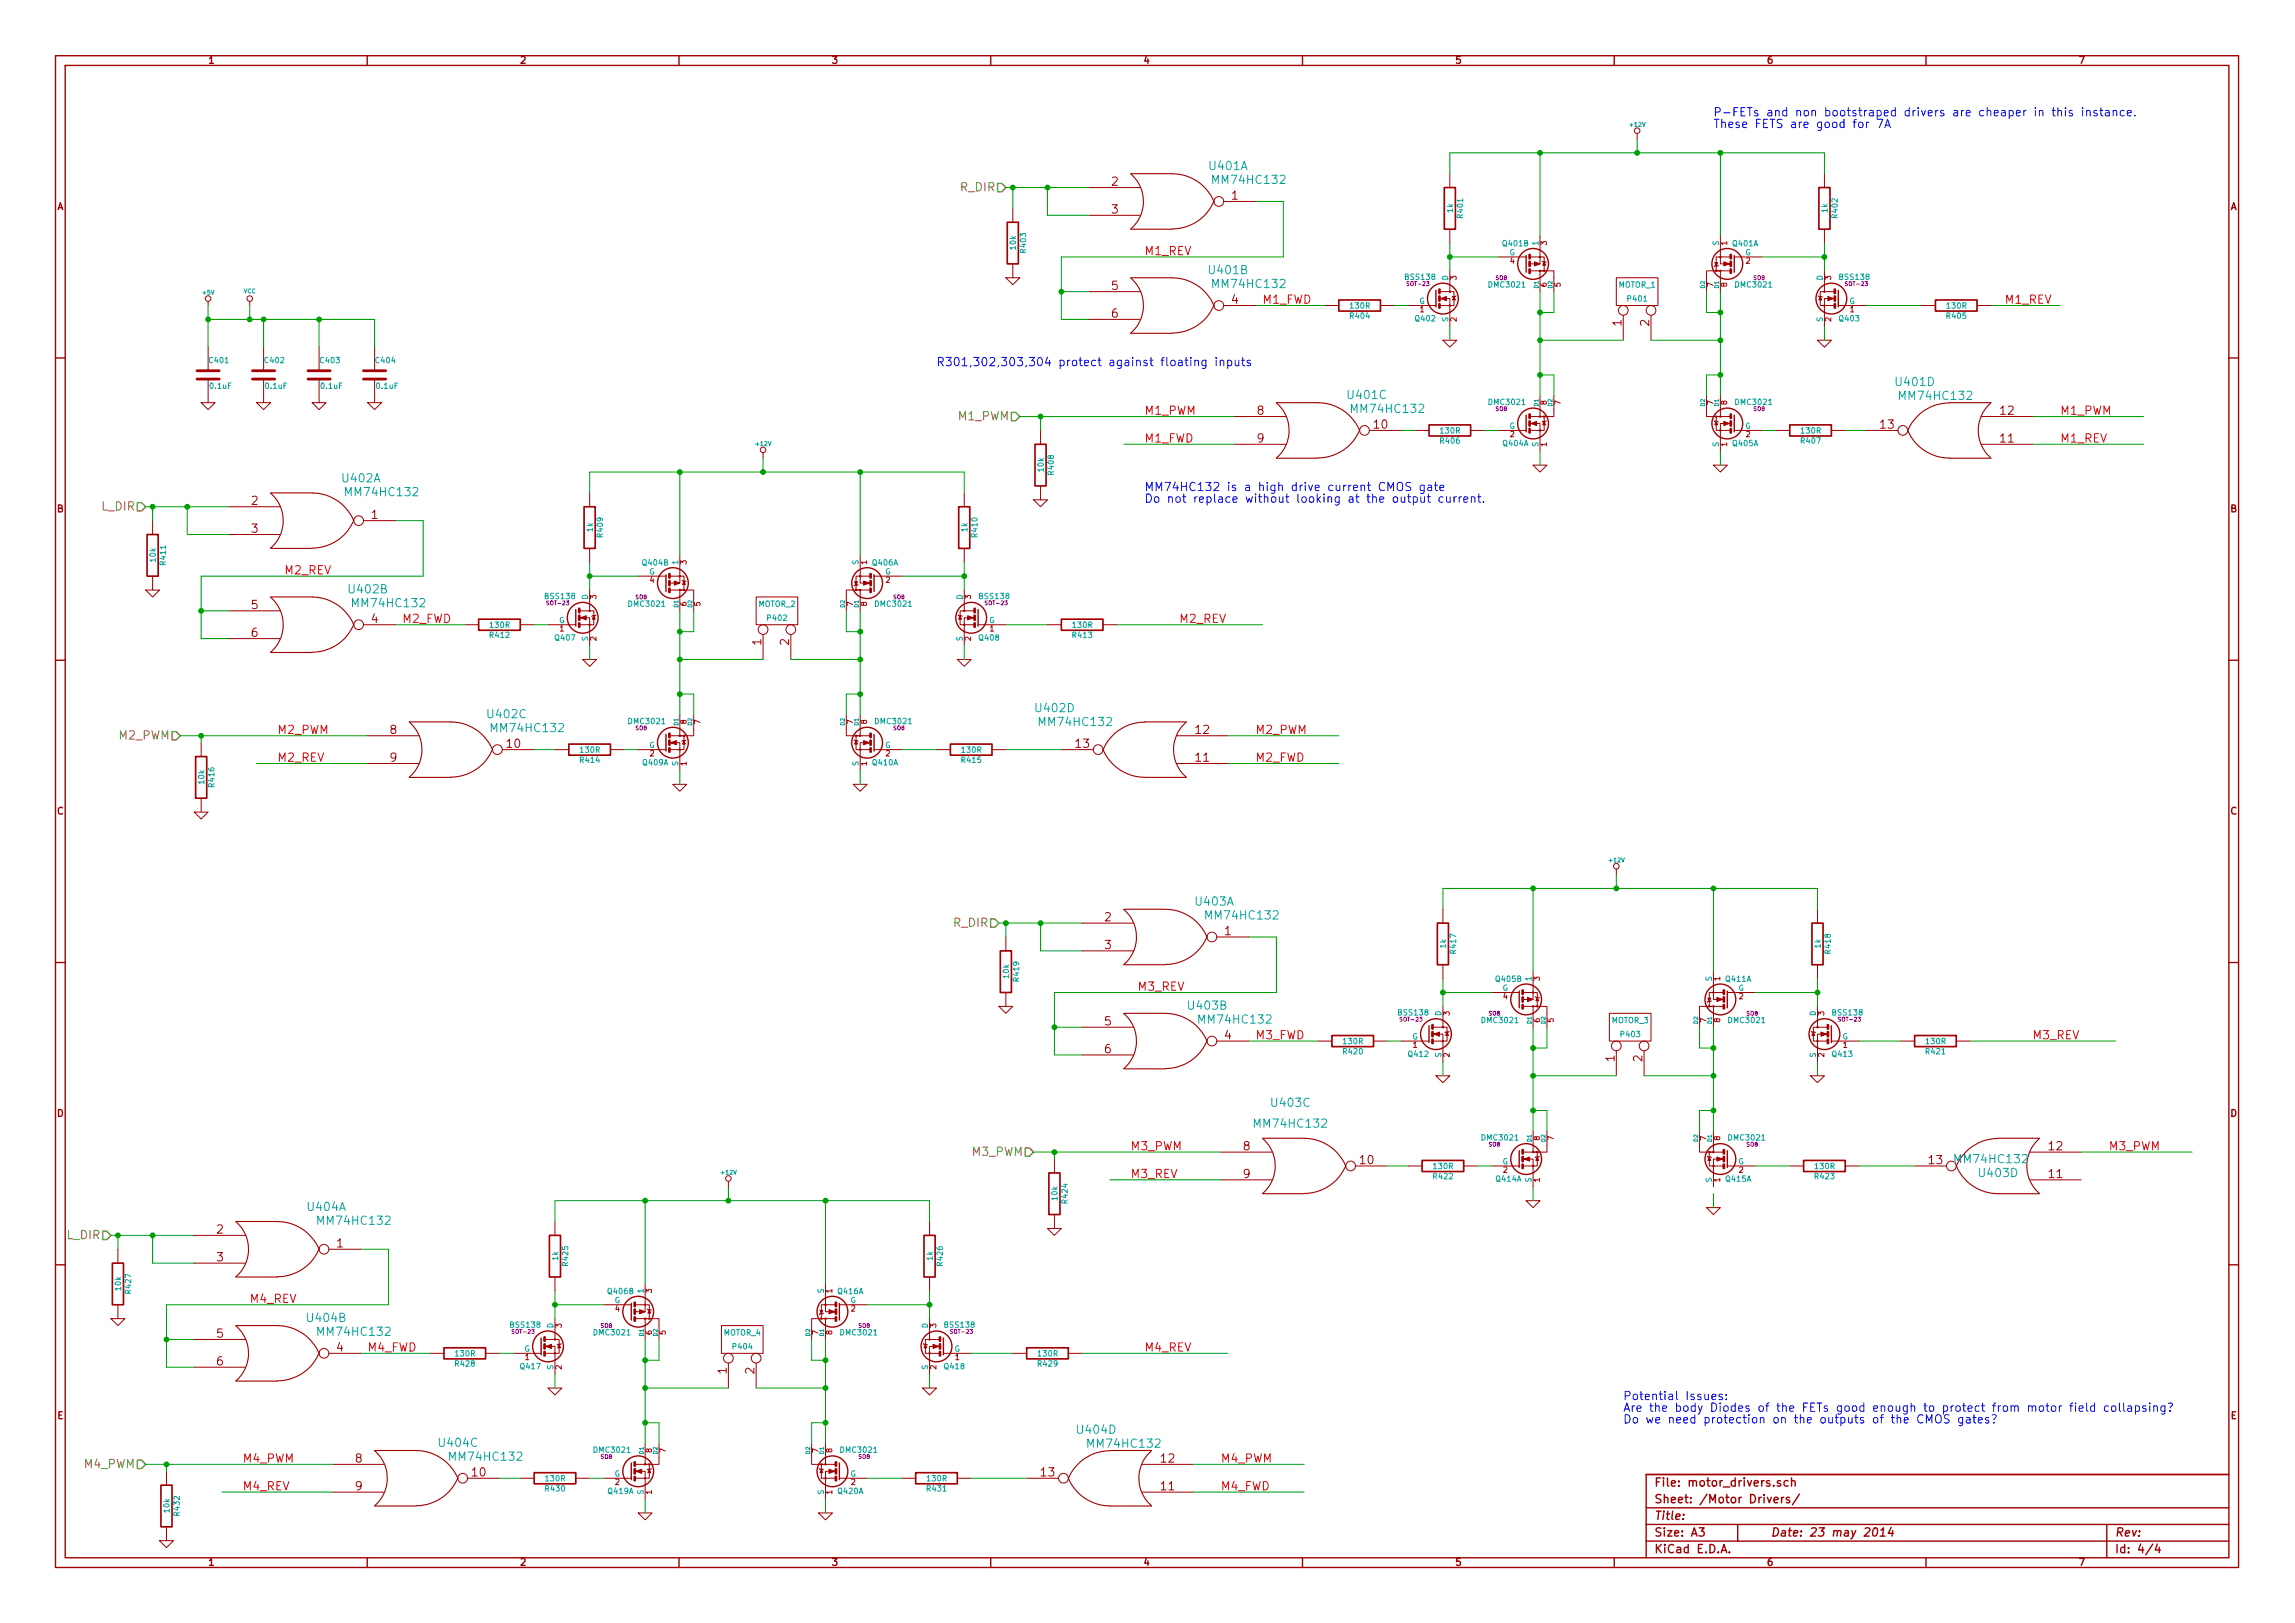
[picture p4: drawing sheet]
<svg xmlns="http://www.w3.org/2000/svg" width="420mm" height="297mm" viewBox="0 0 420 297" stroke-linecap="round" stroke-linejoin="round" font-family="sans-serif">
<defs><g id="words">
<g font-size="2.1" fill="#00f">
<text x="313.7" y="21.4">P-FETs and non bootstraped drivers are cheaper in this instance.</text>
<text x="313.7" y="23.5">These FETS are good for 7A</text>
<text x="171.4" y="67.1">R301,302,303,304 protect against floating inputs</text>
<text x="209.5" y="90">MM74HC132 is a high drive current CMOS gate</text>
<text x="209.5" y="92.1">Do not replace without looking at the output current.</text>
<text x="297.2" y="256.3">Potential Issues:</text>
<text x="297.2" y="258.5">Are the body Diodes of the FETs good enough to protect from motor field collapsing?</text>
<text x="297.2" y="260.6">Do we need protection on the outputs of the CMOS gates?</text>
</g>
<g font-size="2.1" fill="#808000">
<text x="175.8" y="35.1">R_DIR</text>
<text x="175.4" y="77">M1_PWM</text>
<text x="18.6" y="93.5">L_DIR</text>
<text x="21.8" y="135.4">M2_PWM</text>
<text x="174.6" y="169.7">R_DIR</text>
<text x="178" y="211.6">M3_PWM</text>
<text x="12.3" y="226.9">L_DIR</text>
<text x="15.4" y="268.8">M4_PWM</text>
</g>
<g font-size="2.1" fill="#a00000">
<text x="203.5" y="34.1">2</text>
<text x="203.5" y="39.2">3</text>
<text x="225.5" y="36.6">1</text>
<text x="203.5" y="53.1">5</text>
<text x="203.5" y="58.2">6</text>
<text x="225.5" y="55.7">4</text>
<text x="296.9" y="59.7" transform="rotate(-90 296.9 59.7)">1</text>
<text x="302" y="59.7" transform="rotate(-90 302 59.7)">2</text>
<text x="230.2" y="76">8</text>
<text x="366.2" y="76">12</text>
<text x="230.2" y="81.1">9</text>
<text x="251.6" y="78.5">10</text>
<text x="344.3" y="78.5">13</text>
<text x="366.2" y="81.1">11</text>
<text x="46" y="92.5">2</text>
<text x="68" y="95">1</text>
<text x="46" y="97.6">3</text>
<text x="46" y="111.5">5</text>
<text x="46" y="116.6">6</text>
<text x="68" y="114.1">4</text>
<text x="139.4" y="118.1" transform="rotate(-90 139.4 118.1)">1</text>
<text x="144.5" y="118.1" transform="rotate(-90 144.5 118.1)">2</text>
<text x="71.4" y="134.4">8</text>
<text x="92.8" y="136.9">10</text>
<text x="197" y="136.9">13</text>
<text x="218.9" y="134.4">12</text>
<text x="71.4" y="139.5">9</text>
<text x="218.9" y="139.5">11</text>
<text x="202.2" y="168.7">2</text>
<text x="202.2" y="173.8">3</text>
<text x="224.2" y="171.2">1</text>
<text x="202.2" y="187.7">5</text>
<text x="224.2" y="190.3">4</text>
<text x="202.2" y="192.8">6</text>
<text x="295.7" y="194.3" transform="rotate(-90 295.7 194.3)">1</text>
<text x="300.7" y="194.3" transform="rotate(-90 300.7 194.3)">2</text>
<text x="227.6" y="210.6">8</text>
<text x="227.6" y="215.7">9</text>
<text x="249" y="213.1">10</text>
<text x="353.2" y="213.1">13</text>
<text x="375.1" y="215.7">11</text>
<text x="375.1" y="210.6">12</text>
<text x="39.7" y="225.8">2</text>
<text x="39.7" y="230.9">3</text>
<text x="61.6" y="228.4">1</text>
<text x="39.7" y="244.9">5</text>
<text x="39.7" y="250">6</text>
<text x="61.6" y="247.4">4</text>
<text x="133.1" y="251.4" transform="rotate(-90 133.1 251.4)">1</text>
<text x="138.2" y="251.4" transform="rotate(-90 138.2 251.4)">2</text>
<text x="65.1" y="267.8">8</text>
<text x="212.6" y="267.8">12</text>
<text x="65.1" y="272.8">9</text>
<text x="86.5" y="270.3">10</text>
<text x="190.6" y="270.3">13</text>
<text x="212.6" y="272.8">11</text>
<text x="302.9" y="272.1">File: motor_drivers.sch</text>
<text x="302.9" y="275.2">Sheet: /Motor Drivers/</text>
<text x="302.9" y="281.3">Size: A3</text>
<text x="302.9" y="278.2">Title:</text>
<text x="324.2" y="281.3">Date: 23 may 2014</text>
<text x="387.2" y="281.3">Rev:</text>
<text x="302.9" y="284.3">KiCad E.D.A.</text>
<text x="387.2" y="284.3">Id: 4/4</text>
</g>
<g font-size="2.1" fill="#00a0a0">
<text x="221.5" y="31.2">U401A</text>
<text x="222.4" y="33.7">MM74HC132</text>
<text x="221.5" y="50.3">U401B</text>
<text x="222.4" y="52.8">MM74HC132</text>
<text x="347.2" y="70.7">U401D</text>
<text x="246.9" y="73.1">U401C</text>
<text x="247.8" y="75.7">MM74HC132</text>
<text x="348.1" y="73.3">MM74HC132</text>
<text x="62.7" y="88.4">U402A</text>
<text x="63.6" y="90.9">MM74HC132</text>
<text x="64" y="108.7">U402B</text>
<text x="64.9" y="111.2">MM74HC132</text>
<text x="89.4" y="131.5">U402C</text>
<text x="189.7" y="130.4">U402D</text>
<text x="90.3" y="134.1">MM74HC132</text>
<text x="190.6" y="133">MM74HC132</text>
<text x="218.9" y="165.8">U403A</text>
<text x="221.1" y="168.4">MM74HC132</text>
<text x="217.7" y="184.9">U403B</text>
<text x="219.8" y="187.4">MM74HC132</text>
<text x="232.9" y="202.7">U403C</text>
<text x="230" y="206.5">MM74HC132</text>
<text x="358.2" y="213">MM74HC132</text>
<text x="362.5" y="215.5">U403D</text>
<text x="56.4" y="221.7">U404A</text>
<text x="58.5" y="224.2">MM74HC132</text>
<text x="56.4" y="242">U404B</text>
<text x="58.5" y="244.6">MM74HC132</text>
<text x="197.4" y="262.5">U404D</text>
<text x="80.5" y="264.9">U404C</text>
<text x="82.7" y="267.4">MM74HC132</text>
<text x="199.5" y="265">MM74HC132</text>
</g>
<g font-size="2.1" fill="#f00">
<text x="209.5" y="46.8">M1_REV</text>
<text x="231.1" y="55.7">M1_FWD</text>
<text x="367" y="55.7">M1_REV</text>
<text x="209.5" y="76">M1_PWM</text>
<text x="377.2" y="76">M1_PWM</text>
<text x="209.5" y="81.1">M1_FWD</text>
<text x="377.2" y="81.1">M1_REV</text>
<text x="52.1" y="105.2">M2_REV</text>
<text x="73.7" y="114.1">M2_FWD</text>
<text x="215.9" y="114.1">M2_REV</text>
<text x="50.8" y="134.4">M2_PWM</text>
<text x="229.9" y="134.4">M2_PWM</text>
<text x="50.8" y="139.5">M2_REV</text>
<text x="229.9" y="139.5">M2_FWD</text>
<text x="208.3" y="181.4">M3_REV</text>
<text x="229.9" y="190.3">M3_FWD</text>
<text x="372.1" y="190.3">M3_REV</text>
<text x="207" y="210.6">M3_PWM</text>
<text x="207" y="215.7">M3_REV</text>
<text x="386.1" y="210.6">M3_PWM</text>
<text x="45.7" y="238.5">M4_REV</text>
<text x="67.3" y="247.4">M4_FWD</text>
<text x="209.5" y="247.4">M4_REV</text>
<text x="44.4" y="267.8">M4_PWM</text>
<text x="223.5" y="267.8">M4_PWM</text>
<text x="44.4" y="272.8">M4_REV</text>
<text x="223.5" y="272.8">M4_FWD</text>
</g>
<g font-size="1.8" fill="#a00000">
<text x="38.2" y="11.7">1</text>
<text x="95.3" y="11.7">2</text>
<text x="152.4" y="11.7">3</text>
<text x="209.4" y="11.7">4</text>
<text x="266.5" y="11.7">5</text>
<text x="323.6" y="11.7">6</text>
<text x="380.7" y="11.7">7</text>
<text x="10.4" y="38.5">A</text>
<text x="408.3" y="38.5">A</text>
<text x="10.4" y="93.8">B</text>
<text x="408.3" y="93.8">B</text>
<text x="10.4" y="149.1">C</text>
<text x="408.3" y="149.1">C</text>
<text x="10.4" y="204.5">D</text>
<text x="408.3" y="204.5">D</text>
<text x="10.5" y="259.8">E</text>
<text x="408.4" y="259.8">E</text>
<text x="38.2" y="286.6">1</text>
<text x="95.3" y="286.6">2</text>
<text x="152.4" y="286.6">3</text>
<text x="209.4" y="286.6">4</text>
<text x="266.5" y="286.6">5</text>
<text x="323.6" y="286.6">6</text>
<text x="380.7" y="286.6">7</text>
</g>
<g font-size="1.4" fill="#00a0a0">
<text x="266" y="38.9" transform="rotate(-90 266 38.9)">1k</text>
<text x="267.9" y="39.8" transform="rotate(-90 267.9 39.8)">R401</text>
<text x="334.6" y="38.9" transform="rotate(-90 334.6 38.9)">1k</text>
<text x="336.5" y="39.8" transform="rotate(-90 336.5 39.8)">R402</text>
<text x="186" y="45.6" transform="rotate(-90 186 45.6)">10k</text>
<text x="187.9" y="46.2" transform="rotate(-90 187.9 46.2)">R403</text>
<text x="275.2" y="45.1">Q401B</text>
<text x="276.3" y="46.8">G</text>
<text x="281.7" y="44.9" transform="rotate(-90 281.7 44.9)">1</text>
<text x="314.7" y="44.9" transform="rotate(-90 314.7 44.9)">S</text>
<text x="317.2" y="45.1">Q401A</text>
<text x="319.5" y="46.8">G</text>
<text x="257.4" y="51.3">BSS138</text>
<text x="265.2" y="51.3" transform="rotate(-90 265.2 51.3)">D</text>
<text x="272.7" y="52.7">DMC3021</text>
<text x="296.3" y="52.7">MOTOR_1</text>
<text x="317.9" y="52.7">DMC3021</text>
<text x="333.8" y="51.3" transform="rotate(-90 333.8 51.3)">D</text>
<text x="336.9" y="51.3">BSS138</text>
<text x="247.2" y="58.4">R404</text>
<text x="247.3" y="56.5">130R</text>
<text x="259.2" y="58.9">Q402</text>
<text x="259.8" y="55.7">G</text>
<text x="265.2" y="58.9" transform="rotate(-90 265.2 58.9)">S</text>
<text x="298.1" y="55.2">P401</text>
<text x="333.8" y="58.9" transform="rotate(-90 333.8 58.9)">S</text>
<text x="336.8" y="58.9">Q403</text>
<text x="338.6" y="55.7">G</text>
<text x="356.5" y="58.4">R405</text>
<text x="356.5" y="56.5">130R</text>
<text x="38.4" y="66.5">C401</text>
<text x="38.5" y="71.2">0.1uF</text>
<text x="48.5" y="66.5">C402</text>
<text x="48.6" y="71.2">0.1uF</text>
<text x="58.7" y="66.5">C403</text>
<text x="58.8" y="71.2">0.1uF</text>
<text x="68.9" y="66.5">C404</text>
<text x="69" y="71.2">0.1uF</text>
<text x="272.7" y="74.2">DMC3021</text>
<text x="317.9" y="74.2">DMC3021</text>
<text x="263.8" y="81.2">R406</text>
<text x="263.8" y="79.4">130R</text>
<text x="275.2" y="81.7">Q404A</text>
<text x="276.3" y="78.5">G</text>
<text x="281.7" y="81.8" transform="rotate(-90 281.7 81.8)">S</text>
<text x="314.7" y="81.8" transform="rotate(-90 314.7 81.8)">S</text>
<text x="317.2" y="81.7">Q405A</text>
<text x="319.5" y="78.5">G</text>
<text x="329.8" y="81.2">R407</text>
<text x="329.8" y="79.4">130R</text>
<text x="191.1" y="86.3" transform="rotate(-90 191.1 86.3)">10k</text>
<text x="193" y="86.8" transform="rotate(-90 193 86.8)">R408</text>
<text x="108.6" y="97.3" transform="rotate(-90 108.6 97.3)">1k</text>
<text x="110.4" y="98.2" transform="rotate(-90 110.4 98.2)">R409</text>
<text x="177.1" y="97.3" transform="rotate(-90 177.1 97.3)">1k</text>
<text x="179" y="98.2" transform="rotate(-90 179 98.2)">R410</text>
<text x="28.5" y="102.8" transform="rotate(-90 28.5 102.8)">10k</text>
<text x="30.4" y="103.3" transform="rotate(-90 30.4 103.3)">R411</text>
<text x="117.7" y="103.5">Q404B</text>
<text x="118.8" y="105.2">G</text>
<text x="124.2" y="103.3" transform="rotate(-90 124.2 103.3)">1</text>
<text x="157.2" y="103.4" transform="rotate(-90 157.2 103.4)">S</text>
<text x="159.8" y="103.5">Q406A</text>
<text x="162" y="105.2">G</text>
<text x="99.9" y="109.7">BSS138</text>
<text x="107.7" y="109.8" transform="rotate(-90 107.7 109.8)">D</text>
<text x="115.2" y="111.1">DMC3021</text>
<text x="138.8" y="111.1">MOTOR_2</text>
<text x="140.6" y="113.7">P402</text>
<text x="160.4" y="111.1">DMC3021</text>
<text x="176.3" y="109.8" transform="rotate(-90 176.3 109.8)">D</text>
<text x="179.4" y="109.7">BSS138</text>
<text x="89.8" y="116.8">R412</text>
<text x="89.8" y="114.9">130R</text>
<text x="101.7" y="117.3">Q407</text>
<text x="102.3" y="114.1">G</text>
<text x="107.7" y="117.3" transform="rotate(-90 107.7 117.3)">S</text>
<text x="176.3" y="117.3" transform="rotate(-90 176.3 117.3)">S</text>
<text x="179.3" y="117.3">Q408</text>
<text x="181.1" y="114.1">G</text>
<text x="196.4" y="116.8">R413</text>
<text x="196.5" y="114.9">130R</text>
<text x="106.3" y="137.8">130R</text>
<text x="115.2" y="132.6">DMC3021</text>
<text x="118.8" y="136.9">G</text>
<text x="160.4" y="132.6">DMC3021</text>
<text x="162" y="136.9">G</text>
<text x="176.1" y="137.8">130R</text>
<text x="37.4" y="143.4" transform="rotate(-90 37.4 143.4)">10k</text>
<text x="39.3" y="144" transform="rotate(-90 39.3 144)">R416</text>
<text x="106.3" y="139.7">R414</text>
<text x="117.7" y="140.1">Q409A</text>
<text x="124.2" y="140.2" transform="rotate(-90 124.2 140.2)">S</text>
<text x="157.2" y="140.2" transform="rotate(-90 157.2 140.2)">S</text>
<text x="159.8" y="140.1">Q410A</text>
<text x="176.1" y="139.7">R415</text>
<text x="264.8" y="173.5" transform="rotate(-90 264.8 173.5)">1k</text>
<text x="333.3" y="173.5" transform="rotate(-90 333.3 173.5)">1k</text>
<text x="184.8" y="179" transform="rotate(-90 184.8 179)">10k</text>
<text x="186.6" y="179.5" transform="rotate(-90 186.6 179.5)">R419</text>
<text x="266.6" y="174.4" transform="rotate(-90 266.6 174.4)">R417</text>
<text x="273.9" y="179.7">Q405B</text>
<text x="280.4" y="179.5" transform="rotate(-90 280.4 179.5)">1</text>
<text x="313.4" y="179.6" transform="rotate(-90 313.4 179.6)">S</text>
<text x="316" y="179.7">Q411A</text>
<text x="335.2" y="174.4" transform="rotate(-90 335.2 174.4)">R418</text>
<text x="256.1" y="185.9">BSS138</text>
<text x="263.9" y="186" transform="rotate(-90 263.9 186)">D</text>
<text x="275.1" y="181.4">G</text>
<text x="318.2" y="181.4">G</text>
<text x="332.5" y="186" transform="rotate(-90 332.5 186)">D</text>
<text x="335.6" y="185.9">BSS138</text>
<text x="246" y="191.1">130R</text>
<text x="258.5" y="190.3">G</text>
<text x="271.4" y="187.3">DMC3021</text>
<text x="295" y="187.3">MOTOR_3</text>
<text x="296.8" y="189.9">P403</text>
<text x="316.6" y="187.3">DMC3021</text>
<text x="337.3" y="190.3">G</text>
<text x="352.7" y="191.1">130R</text>
<text x="246" y="193">R420</text>
<text x="257.9" y="193.5">Q412</text>
<text x="263.9" y="193.5" transform="rotate(-90 263.9 193.5)">S</text>
<text x="332.5" y="193.5" transform="rotate(-90 332.5 193.5)">S</text>
<text x="335.5" y="193.5">Q413</text>
<text x="352.7" y="193">R421</text>
<text x="271.4" y="208.8">DMC3021</text>
<text x="316.6" y="208.8">DMC3021</text>
<text x="262.5" y="215.9">R422</text>
<text x="262.5" y="214">130R</text>
<text x="275.1" y="213.1">G</text>
<text x="318.2" y="213.1">G</text>
<text x="332.3" y="215.9">R423</text>
<text x="332.4" y="214">130R</text>
<text x="193.6" y="219.6" transform="rotate(-90 193.6 219.6)">10k</text>
<text x="195.5" y="220.2" transform="rotate(-90 195.5 220.2)">R424</text>
<text x="273.9" y="216.3">Q414A</text>
<text x="280.4" y="216.4" transform="rotate(-90 280.4 216.4)">S</text>
<text x="313.4" y="216.4" transform="rotate(-90 313.4 216.4)">S</text>
<text x="316" y="216.3">Q415A</text>
<text x="102.2" y="230.7" transform="rotate(-90 102.2 230.7)">1k</text>
<text x="104.1" y="231.6" transform="rotate(-90 104.1 231.6)">R425</text>
<text x="170.8" y="230.7" transform="rotate(-90 170.8 230.7)">1k</text>
<text x="172.6" y="231.6" transform="rotate(-90 172.6 231.6)">R426</text>
<text x="22.2" y="236.1" transform="rotate(-90 22.2 236.1)">10k</text>
<text x="24.1" y="236.7" transform="rotate(-90 24.1 236.7)">R427</text>
<text x="111.4" y="236.9">Q406B</text>
<text x="112.5" y="238.5">G</text>
<text x="117.9" y="236.6" transform="rotate(-90 117.9 236.6)">1</text>
<text x="150.9" y="236.7" transform="rotate(-90 150.9 236.7)">S</text>
<text x="153.4" y="236.9">Q416A</text>
<text x="155.7" y="238.5">G</text>
<text x="93.5" y="243">BSS138</text>
<text x="101.3" y="243.1" transform="rotate(-90 101.3 243.1)">D</text>
<text x="108.9" y="244.4">DMC3021</text>
<text x="132.5" y="244.5">MOTOR_4</text>
<text x="154" y="244.4">DMC3021</text>
<text x="169.9" y="243.1" transform="rotate(-90 169.9 243.1)">D</text>
<text x="173" y="243">BSS138</text>
<text x="83.4" y="250.2">R428</text>
<text x="83.4" y="248.3">130R</text>
<text x="95.4" y="250.6">Q417</text>
<text x="96" y="247.4">G</text>
<text x="101.3" y="250.7" transform="rotate(-90 101.3 250.7)">S</text>
<text x="134.2" y="247">P404</text>
<text x="169.9" y="250.7" transform="rotate(-90 169.9 250.7)">S</text>
<text x="173" y="250.6">Q418</text>
<text x="174.7" y="247.4">G</text>
<text x="190.1" y="250.2">R429</text>
<text x="190.1" y="248.3">130R</text>
<text x="108.9" y="265.9">DMC3021</text>
<text x="154" y="265.9">DMC3021</text>
<text x="99.9" y="273">R430</text>
<text x="99.9" y="271.2">130R</text>
<text x="111.4" y="273.5">Q419A</text>
<text x="112.5" y="270.3">G</text>
<text x="117.9" y="273.5" transform="rotate(-90 117.9 273.5)">S</text>
<text x="150.9" y="273.5" transform="rotate(-90 150.9 273.5)">S</text>
<text x="153.4" y="273.5">Q420A</text>
<text x="155.7" y="270.3">G</text>
<text x="169.8" y="273">R431</text>
<text x="169.8" y="271.2">130R</text>
<text x="31.1" y="276.8" transform="rotate(-90 31.1 276.8)">10k</text>
<text x="32.9" y="277.3" transform="rotate(-90 32.9 277.3)">R432</text>
</g>
<g font-size="1.4" fill="#a00000">
<text x="283.2" y="44.9" transform="rotate(-90 283.2 44.9)">3</text>
<text x="316.2" y="44.9" transform="rotate(-90 316.2 44.9)">1</text>
<text x="266.7" y="51.2" transform="rotate(-90 266.7 51.2)">3</text>
<text x="276.5" y="48.3">4</text>
<text x="283.2" y="52.5" transform="rotate(-90 283.2 52.5)">6</text>
<text x="285.8" y="52.5" transform="rotate(-90 285.8 52.5)">5</text>
<text x="313.7" y="52.5" transform="rotate(-90 313.7 52.5)">7</text>
<text x="316.2" y="52.5" transform="rotate(-90 316.2 52.5)">8</text>
<text x="319.7" y="48.3">2</text>
<text x="335.3" y="51.2" transform="rotate(-90 335.3 51.2)">3</text>
<text x="260" y="57.2">1</text>
<text x="266.7" y="58.8" transform="rotate(-90 266.7 58.8)">2</text>
<text x="335.3" y="58.8" transform="rotate(-90 335.3 58.8)">2</text>
<text x="338.7" y="57.2">1</text>
<text x="283.2" y="74.1" transform="rotate(-90 283.2 74.1)">8</text>
<text x="285.8" y="74.1" transform="rotate(-90 285.8 74.1)">7</text>
<text x="313.7" y="74.1" transform="rotate(-90 313.7 74.1)">7</text>
<text x="316.2" y="74.1" transform="rotate(-90 316.2 74.1)">8</text>
<text x="276.5" y="80">2</text>
<text x="283.2" y="81.7" transform="rotate(-90 283.2 81.7)">1</text>
<text x="316.2" y="81.7" transform="rotate(-90 316.2 81.7)">1</text>
<text x="319.7" y="80">2</text>
<text x="119" y="106.7">4</text>
<text x="125.7" y="103.3" transform="rotate(-90 125.7 103.3)">3</text>
<text x="158.7" y="103.3" transform="rotate(-90 158.7 103.3)">1</text>
<text x="162.2" y="106.7">2</text>
<text x="109.2" y="109.6" transform="rotate(-90 109.2 109.6)">3</text>
<text x="125.7" y="110.9" transform="rotate(-90 125.7 110.9)">6</text>
<text x="128.3" y="110.9" transform="rotate(-90 128.3 110.9)">5</text>
<text x="156.2" y="110.9" transform="rotate(-90 156.2 110.9)">7</text>
<text x="158.7" y="110.9" transform="rotate(-90 158.7 110.9)">8</text>
<text x="177.8" y="109.6" transform="rotate(-90 177.8 109.6)">3</text>
<text x="102.5" y="115.6">1</text>
<text x="109.2" y="117.3" transform="rotate(-90 109.2 117.3)">2</text>
<text x="177.8" y="117.3" transform="rotate(-90 177.8 117.3)">2</text>
<text x="181.2" y="115.6">1</text>
<text x="125.7" y="132.5" transform="rotate(-90 125.7 132.5)">8</text>
<text x="128.3" y="132.5" transform="rotate(-90 128.3 132.5)">7</text>
<text x="156.2" y="132.5" transform="rotate(-90 156.2 132.5)">7</text>
<text x="158.7" y="132.5" transform="rotate(-90 158.7 132.5)">8</text>
<text x="119" y="138.5">2</text>
<text x="125.7" y="140.1" transform="rotate(-90 125.7 140.1)">1</text>
<text x="158.7" y="140.1" transform="rotate(-90 158.7 140.1)">1</text>
<text x="162.2" y="138.5">2</text>
<text x="281.9" y="179.5" transform="rotate(-90 281.9 179.5)">3</text>
<text x="315" y="179.5" transform="rotate(-90 315 179.5)">1</text>
<text x="265.4" y="185.8" transform="rotate(-90 265.4 185.8)">3</text>
<text x="275.2" y="182.9">4</text>
<text x="318.4" y="182.9">2</text>
<text x="334" y="185.8" transform="rotate(-90 334 185.8)">3</text>
<text x="258.7" y="191.8">1</text>
<text x="281.9" y="187.1" transform="rotate(-90 281.9 187.1)">6</text>
<text x="284.5" y="187.1" transform="rotate(-90 284.5 187.1)">5</text>
<text x="312.4" y="187.1" transform="rotate(-90 312.4 187.1)">7</text>
<text x="315" y="187.1" transform="rotate(-90 315 187.1)">8</text>
<text x="337.4" y="191.8">1</text>
<text x="265.4" y="193.5" transform="rotate(-90 265.4 193.5)">2</text>
<text x="334" y="193.5" transform="rotate(-90 334 193.5)">2</text>
<text x="281.9" y="208.7" transform="rotate(-90 281.9 208.7)">8</text>
<text x="284.5" y="208.7" transform="rotate(-90 284.5 208.7)">7</text>
<text x="312.4" y="208.7" transform="rotate(-90 312.4 208.7)">7</text>
<text x="315" y="208.7" transform="rotate(-90 315 208.7)">8</text>
<text x="275.2" y="214.7">2</text>
<text x="318.4" y="214.7">2</text>
<text x="281.9" y="216.3" transform="rotate(-90 281.9 216.3)">1</text>
<text x="315" y="216.3" transform="rotate(-90 315 216.3)">1</text>
<text x="119.4" y="236.6" transform="rotate(-90 119.4 236.6)">3</text>
<text x="152.4" y="236.6" transform="rotate(-90 152.4 236.6)">1</text>
<text x="102.9" y="243" transform="rotate(-90 102.9 243)">3</text>
<text x="112.6" y="240.1">4</text>
<text x="119.4" y="244.3" transform="rotate(-90 119.4 244.3)">6</text>
<text x="121.9" y="244.3" transform="rotate(-90 121.9 244.3)">5</text>
<text x="149.9" y="244.3" transform="rotate(-90 149.9 244.3)">7</text>
<text x="152.4" y="244.3" transform="rotate(-90 152.4 244.3)">8</text>
<text x="155.8" y="240.1">2</text>
<text x="171.4" y="243" transform="rotate(-90 171.4 243)">3</text>
<text x="96.1" y="249">1</text>
<text x="102.9" y="250.6" transform="rotate(-90 102.9 250.6)">2</text>
<text x="171.4" y="250.6" transform="rotate(-90 171.4 250.6)">2</text>
<text x="174.9" y="249">1</text>
<text x="119.4" y="265.8" transform="rotate(-90 119.4 265.8)">8</text>
<text x="121.9" y="265.8" transform="rotate(-90 121.9 265.8)">7</text>
<text x="149.9" y="265.8" transform="rotate(-90 149.9 265.8)">7</text>
<text x="152.4" y="265.8" transform="rotate(-90 152.4 265.8)">8</text>
<text x="112.6" y="271.8">2</text>
<text x="119.4" y="273.5" transform="rotate(-90 119.4 273.5)">1</text>
<text x="152.4" y="273.5" transform="rotate(-90 152.4 273.5)">1</text>
<text x="155.8" y="271.8">2</text>
</g>
<g font-size="1.1" fill="#00a0a0">
<text x="298.5" y="23.2">+12V</text>
<text x="37.1" y="54">+5V</text>
<text x="44.6" y="53.7">VCC</text>
<text x="138.5" y="81.6">+12V</text>
<text x="294.7" y="157.8">+12V</text>
<text x="132.1" y="215">+12V</text>
</g>
<g font-size="1" fill="#a000a0">
<text x="257.8" y="52.4">SOT-23</text>
<text x="273.8" y="51.3">SO8</text>
<text x="321" y="51.3">SO8</text>
<text x="338.1" y="52.4">SOT-23</text>
<text x="273.8" y="75.2">SO8</text>
<text x="321" y="75.2">SO8</text>
<text x="100.3" y="110.8">SOT-23</text>
<text x="116.4" y="109.7">SO8</text>
<text x="163.6" y="109.7">SO8</text>
<text x="180.6" y="110.8">SOT-23</text>
<text x="116.4" y="133.7">SO8</text>
<text x="163.6" y="133.7">SO8</text>
<text x="272.6" y="185.9">SO8</text>
<text x="319.8" y="185.9">SO8</text>
<text x="256.5" y="187">SOT-23</text>
<text x="336.8" y="187">SOT-23</text>
<text x="272.6" y="209.9">SO8</text>
<text x="319.8" y="209.9">SO8</text>
<text x="94" y="244.1">SOT-23</text>
<text x="110" y="243">SO8</text>
<text x="157.2" y="243">SO8</text>
<text x="174.2" y="244.1">SOT-23</text>
<text x="110" y="267">SO8</text>
<text x="157.2" y="267">SO8</text>
</g>
<g font-size="1" fill="#00a0a0">
<text x="281.7" y="52.8" transform="rotate(-90 281.7 52.8)">D1</text>
<text x="284.2" y="52.8" transform="rotate(-90 284.2 52.8)">D2</text>
<text x="312.2" y="52.8" transform="rotate(-90 312.2 52.8)">D2</text>
<text x="314.7" y="52.8" transform="rotate(-90 314.7 52.8)">D1</text>
<text x="281.7" y="74.4" transform="rotate(-90 281.7 74.4)">D1</text>
<text x="284.2" y="74.4" transform="rotate(-90 284.2 74.4)">D2</text>
<text x="312.2" y="74.4" transform="rotate(-90 312.2 74.4)">D2</text>
<text x="314.7" y="74.4" transform="rotate(-90 314.7 74.4)">D1</text>
<text x="124.2" y="111.2" transform="rotate(-90 124.2 111.2)">D1</text>
<text x="126.7" y="111.2" transform="rotate(-90 126.7 111.2)">D2</text>
<text x="154.7" y="111.2" transform="rotate(-90 154.7 111.2)">D2</text>
<text x="157.2" y="111.2" transform="rotate(-90 157.2 111.2)">D1</text>
<text x="124.2" y="132.8" transform="rotate(-90 124.2 132.8)">D1</text>
<text x="126.7" y="132.8" transform="rotate(-90 126.7 132.8)">D2</text>
<text x="154.7" y="132.8" transform="rotate(-90 154.7 132.8)">D2</text>
<text x="157.2" y="132.8" transform="rotate(-90 157.2 132.8)">D1</text>
<text x="280.4" y="187.4" transform="rotate(-90 280.4 187.4)">D1</text>
<text x="283" y="187.4" transform="rotate(-90 283 187.4)">D2</text>
<text x="310.9" y="187.4" transform="rotate(-90 310.9 187.4)">D2</text>
<text x="313.4" y="187.4" transform="rotate(-90 313.4 187.4)">D1</text>
<text x="280.4" y="209" transform="rotate(-90 280.4 209)">D1</text>
<text x="283" y="209" transform="rotate(-90 283 209)">D2</text>
<text x="310.9" y="209" transform="rotate(-90 310.9 209)">D2</text>
<text x="313.4" y="209" transform="rotate(-90 313.4 209)">D1</text>
<text x="117.9" y="244.5" transform="rotate(-90 117.9 244.5)">D1</text>
<text x="120.4" y="244.5" transform="rotate(-90 120.4 244.5)">D2</text>
<text x="148.3" y="244.5" transform="rotate(-90 148.3 244.5)">D2</text>
<text x="150.9" y="244.5" transform="rotate(-90 150.9 244.5)">D1</text>
<text x="117.9" y="266.1" transform="rotate(-90 117.9 266.1)">D1</text>
<text x="120.4" y="266.1" transform="rotate(-90 120.4 266.1)">D2</text>
<text x="148.3" y="266.1" transform="rotate(-90 148.3 266.1)">D2</text>
<text x="150.9" y="266.1" transform="rotate(-90 150.9 266.1)">D1</text>
</g>
</g></defs>
<g fill="none" stroke="#a00000" stroke-width=".25">
<path d="M10.2 10.2h399.6v276.7h-399.6zM11.9 12h396.2v273.1h-396.2zM67.2 10.2v1.8M124.3 10.2v1.8M181.4 10.2v1.8M238.5 10.2v1.8M295.5 10.2v1.8M352.6 10.2v1.8M262.9 53.1v3.1M279.4 46.8v3M317.5 46.8v3M336.5 53.1v3.1"/>
<path d="M10.2 65.5h1.7M279.4 76v3M317.5 76v3M408.1 65.5h1.7M105.4 111.5v3.1M121.9 105.2v3M160 105.2v3M179.1 111.5v3.1M10.2 120.8h1.7M121.9 134.4v3.1M160 134.4v3.1M408.1 120.8h1.7"/>
<path d="M10.2 176.2h1.7M408.1 176.2h1.7M261.6 187.7v3.1M278.1 181.4v3M316.2 181.4v3M335.3 187.7v3.1M278.1 210.6v3.1M316.2 210.6v3.1M10.2 231.5h1.7M115.6 238.5v3.1M153.7 238.5v3.1M408.1 231.5h1.7"/>
<path d="M99.1 244.9v3M172.7 244.9v3M115.6 267.8v3M153.7 267.8v3M301.4 276h106.7M301.4 279h106.7M308.2 277.2v.1M311 279.6h1l-.5 .6 .4 .2v.6l-.2 .1-.7-.1M318.1 279v3.1M324.8 274.5l.7-.1v-.3l-.5-.1-.2 .3 .1 .7h.6M326 271.1l-.4-.1-.2 .2 .1 .2 .5 .2v.3h-.6M326.2 274v1"/>
<path d="M326.6 274l-.3 .1-.1 .2M327.4 271.1l-.5-.1-.3 .3 .1 .6 .2 .1 .5-.1M327.6 274.1l-.3-.1-.3 .3 .1 .2 .5 .1v.4h-.6M328 271.1h.1a.36 .36 0 0 1 .6 .1v.8M328 270.5v1.5M329.4 273.4l-1.3 2M343.1 279.8l.3-.2a.88 .88 0 0 1-.3 1.5l-.3-.2a1.19 1.19 0 0 1 .3-1.1zM346.2 279.5l-.5 1.1h1M385.7 279v6.1M408.1 269.9h-106.7v15.2M67.2 285.1v1.8M124.3 285.1v1.8"/>
<path d="M181.4 285.1v1.8M238.5 285.1v1.8M295.5 285.1v1.8M301.4 282.1h106.7M315.1 284.2l.5-1.5 .5 1.5M315.2 283.8h.8M316.6 284.1v.1M344.2 281.1h.9M344.3 280l.5-.4-.1 1.5M346.5 280.1l-.1 1M352.6 285.1v1.8M394.1 282.6l-1.3 2"/>
<path d="M394.9 282.6l-.3 1.1h.9M395.3 283.2v1"/>
<circle cx="264.2" cy="54.6" r="2.82"/>
<circle cx="280.7" cy="48.3" r="2.82"/>
<circle cx="316.2" cy="48.3" r="2.82"/>
<circle cx="335.3" cy="54.6" r="2.82"/>
<circle cx="280.7" cy="77.5" r="2.82"/>
<circle cx="316.2" cy="77.5" r="2.82"/>
<circle cx="106.7" cy="113.1" r="2.82"/>
<circle cx="123.2" cy="106.7" r="2.82"/>
<circle cx="158.7" cy="106.7" r="2.82"/>
<circle cx="177.8" cy="113.1" r="2.82"/>
<circle cx="123.2" cy="135.9" r="2.82"/>
<circle cx="158.7" cy="135.9" r="2.82"/>
<circle cx="262.9" cy="189.3" r="2.82"/>
<circle cx="279.4" cy="182.9" r="2.82"/>
<circle cx="315" cy="182.9" r="2.82"/>
<circle cx="334" cy="189.3" r="2.82"/>
<circle cx="279.4" cy="212.1" r="2.82"/>
<circle cx="315" cy="212.1" r="2.82"/>
<circle cx="100.3" cy="246.4" r="2.82"/>
<circle cx="116.8" cy="240.1" r="2.82"/>
<circle cx="152.4" cy="240.1" r="2.82"/>
<circle cx="171.4" cy="246.4" r="2.82"/>
<circle cx="116.8" cy="269.3" r="2.82"/>
<circle cx="152.4" cy="269.3" r="2.82"/>
</g>
<g fill="none" stroke="#a00000" stroke-width=".18">
<path d="M185.4 38.1v2.6M199.4 34.3h9.4M199.4 39.4h9.4M224 36.9h5.9M265.4 31.8v2.5M299.7 24.4v1M334 31.8v2.5M38.1 55.2v.7M45.7 55.2v.7M184.1 50.8h2.6l-1.3 1.3zM185.4 48.3v2.5M199.4 53.4h9.4"/>
<path d="M199.4 58.5h9.4M224 55.9h5.9M242.6 55.9h2.5M252.7 55.9h2.6M257.8 55.9h5.1M263.7 55.9h1.7v3.8M265.4 49.6v3.8h-1.7M265.4 53.4h.8v2.5h-.8v-1.3h-1.7M265.4 41.9v2.6M266.6 54.1l-.8 .3M274.3 47h5.1M280.2 48.3h1.7v-1.3h.8v2.6h-.8h2.6v3.8"/>
<path d="M280.2 49.6h1.7v3.8M281.9 43.2v3.8h-1.7M282.3 47.8l.8 .2M295.9 50.8h7.6v5.1h-7.6zM297.2 57.7v4.6M302.3 57.7v4.6M314.6 48.6l-.8 .2M315 43.2v3.8h1.7M316.7 48.3h-1.7v-1.3h-.8v2.6h.8h-2.6v3.8M316.7 49.6h-1.7v3.8M317.5 47h5.1M332.9 54.1l.7 .3"/>
<path d="M334 49.6v3.8h1.8M334 53.4h-.8v2.5h.8v-1.3h1.8M334 41.9v2.6M335.8 55.9h-1.8v3.8M336.5 55.9h5.1M351.8 55.9h2.5M361.9 55.9h2.6M36.8 73.7h2.6l-1.3 1.3zM38.1 63.5v4.4M38.1 69.4v4.3M47 73.7h2.5l-1.2 1.3zM48.3 63.5v4.4"/>
<path d="M48.3 69.4v4.3M57.1 73.7h2.6l-1.3 1.3zM58.4 63.5v4.4M58.4 69.4v4.3M67.3 73.7h2.5l-1.2 1.3zM68.6 63.5v4.4M68.6 69.4v4.3M190.5 78.8v2.5M226.1 76.2h9.4M250.7 78.8h5.8M259.1 78.8h2.5M264.2 62.3h2.5l-1.3 1.2z"/>
<path d="M269.2 78.8h2.6M274.3 78.8h5.1M280.2 78.8h1.7v3.8M281.9 72.4v3.8h-1.7M283.1 77l-.8 .3M284.5 72.4v3.8h-2.6h.8v2.6h-.8v-1.3h-1.7M312.4 72.4v3.8h2.6h-.8v2.6h.8v-1.3h1.7M313.8 77l.8 .3M315 72.4v3.8h1.7M316.7 78.8h-1.7v3.8M317.5 78.8h5.1M325.1 78.8h2.6"/>
<path d="M332.7 62.3h2.6l-1.3 1.2zM335.3 78.8h2.5M341.6 78.8h5.9M362.7 76.2h9.4M27.9 95.3v2.5M41.9 92.7h9.4M41.9 97.8h9.4M66.5 95.3h5.9M107.9 90.2v2.5M139.7 82.8v1.1M176.5 90.2v2.5M189.2 91.5h2.6l-1.3 1.2z"/>
<path d="M190.5 88.9v2.6M226.1 81.3h9.4M280.7 85.1h2.5l-1.3 1.3zM313.7 85.1h2.5l-1.2 1.3zM362.7 81.3h9.4M26.7 108h2.5l-1.3 1.3zM27.9 105.4v2.6M41.9 111.8h9.4M41.9 116.9h9.4M66.5 114.3h5.9M85.1 114.3h2.5M95.2 114.3h2.6"/>
<path d="M100.3 114.3h5.1M106.2 114.3h1.7v3.8M107.9 108v3.8h-1.7M107.9 111.8h.8v2.5h-.8v-1.2h-1.7M107.9 100.4v2.5M109.1 112.6l-.8 .2M116.8 105.4h5.1M122.7 106.7h1.8v-1.3h.7v2.6h-.7h2.5v3.8M122.7 108h1.8v3.8M124.5 101.6v3.8h-1.8M124.8 106.2l.8 .3M138.4 109.3h7.6v5h-7.6z"/>
<path d="M139.7 116.1v4.6M144.8 116.1v4.6M157.1 107l-.8 .2M157.5 101.6v3.8h1.8M159.3 106.7h-1.8v-1.3h-.8v2.6h.8h-2.6v3.8M159.3 108h-1.8v3.8M160 105.4h5.1M175.4 112.6l.7 .2M176.5 108v3.8h1.8M176.5 111.8h-.7v2.5h.7v-1.2h1.8M176.5 100.4v2.5M178.3 114.3h-1.8v3.8"/>
<path d="M179.1 114.3h5M191.8 114.3h2.5M201.9 114.3h2.6M36.8 135.9v2.6M67.3 139.7h9.4M67.3 134.7h9.4M91.9 137.2h5.9M101.6 137.2h2.5M106.7 120.7h2.5l-1.3 1.3zM111.8 137.2h2.5M116.8 137.2h5.1M122.7 137.2h1.8v3.8"/>
<path d="M124.5 130.8v3.9h-1.8M125.6 135.4l-.8 .3M127 130.8v3.9h-2.5h.7v2.5h-.7v-1.3h-1.8M154.9 130.8v3.9h2.6h-.8v2.5h.8v-1.3h1.8M156.3 135.4l.8 .3M157.5 130.8v3.9h1.8M159.3 137.2h-1.8v3.8M160 137.2h5.1M171.4 137.2h2.6M175.3 120.7h2.5l-1.3 1.3zM181.6 137.2h2.5M194.3 137.2h5.9"/>
<path d="M215.4 139.7h9.4M215.4 134.7h9.4M35.6 148.6h2.5l-1.3 1.3zM36.8 146.1v2.5M123.2 143.5h2.5l-1.2 1.3zM156.2 143.5h2.5l-1.2 1.3zM295.9 159v1.1M184.1 171.5v2.5M198.1 168.9h9.4M198.1 174h9.4M222.8 171.5h5.8M264.2 166.4v2.5"/>
<path d="M264.2 176.6v2.5M280.7 177.8v3.8h-1.8M313.7 177.8v3.8h1.8M332.7 166.4v2.5M332.7 176.6v2.5M182.9 184.2h2.5l-1.3 1.3zM184.1 181.6v2.6M198.1 188h9.4M198.1 193.1h9.4M222.8 190.5h5.8M241.3 190.5h2.5M251.5 190.5h2.5"/>
<path d="M256.5 190.5h5.1M262.4 190.5h1.8v3.8M262.9 196.9h2.5l-1.2 1.3zM264.2 184.2v3.8h-1.8M264.2 188h.7v2.5h-.7v-1.2h-1.8M265.3 188.8l-.8 .2M273 181.6h5.1M278.9 182.9h1.8v-1.3h.7v2.6h-.7h2.5v3.8M278.9 184.2h1.8v3.8M281.1 182.4l.7 .3M294.6 185.5h7.7v5h-7.7zM295.9 192.3v4.6"/>
<path d="M301 192.3v4.6M313.3 183.2l-.8 .2M315.5 182.9h-1.8v-1.3h-.8v2.6h.8h-2.6v3.8M315.5 184.2h-1.8v3.8M316.2 181.6h5.1M331.5 196.9h2.5l-1.3 1.3zM331.6 188.8l.8 .2M332.7 184.2v3.8h1.8M332.7 188h-.7v2.5h.7v-1.2h1.8M334.5 190.5h-1.8v3.8M335.3 190.5h5.1M348 190.5h2.5"/>
<path d="M358.1 190.5h2.6M133.3 216.2v1M193 212.1v2.6M223.5 215.9h9.4M223.5 210.9h9.4M248.2 213.4h5.8M257.8 213.4h2.5M268 213.4h2.5M273 213.4h5.1M278.9 213.4h1.8v3.8M279.4 219.7h2.5l-1.2 1.3zM280.7 207v3.9h-1.8"/>
<path d="M281.8 211.6l-.7 .3M283.2 207v3.9h-2.5h.7v2.5h-.7v-1.3h-1.8M311.1 207v3.9h2.6h-.8v2.5h.8v-1.3h1.8M312.5 211.6l.8 .3M313.7 207v3.9h1.8M315.5 213.4h-1.8v3.8M316.2 213.4h5.1M327.7 213.4h2.5M337.8 213.4h2.6M350.5 213.4h5.9M371.6 215.9h9.4M371.6 210.9h9.4"/>
<path d="M21.6 228.6v2.6M21.6 238.8v2.5M35.6 226.1h9.4M35.6 231.2h9.4M60.2 228.6h5.8M101.6 223.6v2.5M101.6 233.7v2.6M110.5 238.8h5.1M118.1 235v3.8h-1.8M118.5 239.6l.8 .2M151.1 235v3.8h1.8M153.7 238.8h5"/>
<path d="M170.2 223.6v2.5M170.2 233.7v2.6M191.8 224.8h2.5l-1.3 1.3zM193 222.3v2.5M312.4 221h2.6l-1.3 1.3zM20.3 241.3h2.6l-1.3 1.3zM35.6 245.1h9.4M35.6 250.2h9.4M60.2 247.7h5.8M78.7 247.7h2.6M88.9 247.7h2.5M94 247.7h5.1"/>
<path d="M99.8 247.7h1.8v3.8M100.3 254h2.6l-1.3 1.3zM101.6 241.3v3.8h-1.8M101.6 245.1h.8v2.6h-.8v-1.3h-1.8M102.7 245.9l-.7 .3M116.3 240.1h1.8v-1.3h.8v2.5h-.8h2.5v3.8M116.3 241.3h1.8v3.8M132.1 242.6h7.6v5.1h-7.6zM133.3 249.5v4.5M138.4 249.5v4.5M150.7 240.3l-.7 .3M152.9 240.1h-1.8v-1.3h-.7v2.5h.7h-2.5v3.8"/>
<path d="M152.9 241.3h-1.8v3.8M168.9 254h2.5l-1.2 1.3zM169 245.9l.8 .3M170.2 241.3v3.8h1.8M170.2 245.1h-.8v2.6h.8v-1.3h1.8M172 247.7h-1.8v3.8M172.7 247.7h5.1M185.4 247.7h2.6M195.6 247.7h2.5M30.5 269.3v2.5M30.5 279.4v2.6M61 273.1h9.4"/>
<path d="M61 268h9.4M85.6 270.5h5.8M95.2 270.5h2.6M105.4 270.5h2.5M110.5 270.5h5.1M116.3 270.5h1.8v3.9M116.8 276.9h2.6l-1.3 1.3zM118.1 264.2v3.8h-1.8M119.3 268.8l-.8 .2M120.6 264.2v3.8h-2.5h.8v2.5h-.8v-1.2h-1.8M148.6 264.2v3.8h2.5h-.7v2.5h.7v-1.2h1.8M149.9 276.9h2.5l-1.3 1.3z"/>
<path d="M150 268.8l.7 .2M151.1 264.2v3.8h1.8M152.9 270.5h-1.8v3.9M153.7 270.5h5M165.1 270.5h2.5M175.3 270.5h2.5M188 270.5h5.8M209 273.1h9.4M209 268h9.4M29.2 282h2.5l-1.2 1.2z"/>
<circle cx="223.1" cy="36.9" r=".89"/>
<circle cx="299.7" cy="23.9" r=".51"/>
<circle cx="38.1" cy="54.6" r=".51"/>
<circle cx="45.7" cy="54.6" r=".51"/>
<circle cx="223.1" cy="55.9" r=".89"/>
<circle cx="265.4" cy="55.9" r=".13"/>
<circle cx="265.4" cy="53.4" r=".13"/>
<circle cx="281.9" cy="47" r=".13"/>
<circle cx="281.9" cy="49.6" r=".13"/>
<circle cx="282.7" cy="49.6" r=".13"/>
<circle cx="297.2" cy="56.8" r=".89"/>
<circle cx="302.3" cy="56.8" r=".89"/>
<circle cx="314.2" cy="49.6" r=".13"/>
<circle cx="315" cy="49.6" r=".13"/>
<circle cx="315" cy="47" r=".13"/>
<circle cx="334" cy="53.4" r=".13"/>
<circle cx="334" cy="55.9" r=".13"/>
<circle cx="249.8" cy="78.8" r=".89"/>
<circle cx="281.9" cy="76.2" r=".13"/>
<circle cx="281.9" cy="78.8" r=".13"/>
<circle cx="282.7" cy="76.2" r=".13"/>
<circle cx="314.2" cy="76.2" r=".13"/>
<circle cx="315" cy="76.2" r=".13"/>
<circle cx="315" cy="78.8" r=".13"/>
<circle cx="348.4" cy="78.8" r=".89"/>
<circle cx="65.7" cy="95.3" r=".89"/>
<circle cx="139.7" cy="82.3" r=".51"/>
<circle cx="65.7" cy="114.3" r=".89"/>
<circle cx="107.9" cy="111.8" r=".13"/>
<circle cx="107.9" cy="114.3" r=".13"/>
<circle cx="124.5" cy="105.4" r=".13"/>
<circle cx="124.5" cy="108" r=".13"/>
<circle cx="125.2" cy="108" r=".13"/>
<circle cx="139.7" cy="115.2" r=".89"/>
<circle cx="144.8" cy="115.2" r=".89"/>
<circle cx="156.7" cy="108" r=".13"/>
<circle cx="157.5" cy="108" r=".13"/>
<circle cx="157.5" cy="105.4" r=".13"/>
<circle cx="176.5" cy="114.3" r=".13"/>
<circle cx="176.5" cy="111.8" r=".13"/>
<circle cx="91.1" cy="137.2" r=".89"/>
<circle cx="124.5" cy="137.2" r=".13"/>
<circle cx="124.5" cy="134.7" r=".13"/>
<circle cx="125.2" cy="134.7" r=".13"/>
<circle cx="156.7" cy="134.7" r=".13"/>
<circle cx="157.5" cy="134.7" r=".13"/>
<circle cx="157.5" cy="137.2" r=".13"/>
<circle cx="201" cy="137.2" r=".89"/>
<circle cx="295.9" cy="158.5" r=".51"/>
<circle cx="221.9" cy="171.5" r=".89"/>
<circle cx="221.9" cy="190.5" r=".89"/>
<circle cx="264.2" cy="188" r=".13"/>
<circle cx="264.2" cy="190.5" r=".13"/>
<circle cx="280.7" cy="184.2" r=".13"/>
<circle cx="280.7" cy="181.6" r=".13"/>
<circle cx="281.4" cy="184.2" r=".13"/>
<circle cx="295.9" cy="191.4" r=".89"/>
<circle cx="301" cy="191.4" r=".89"/>
<circle cx="312.9" cy="184.2" r=".13"/>
<circle cx="313.7" cy="181.6" r=".13"/>
<circle cx="313.7" cy="184.2" r=".13"/>
<circle cx="332.7" cy="190.5" r=".13"/>
<circle cx="332.7" cy="188" r=".13"/>
<circle cx="133.4" cy="215.7" r=".51"/>
<circle cx="247.3" cy="213.4" r=".89"/>
<circle cx="280.7" cy="213.4" r=".13"/>
<circle cx="280.7" cy="210.9" r=".13"/>
<circle cx="281.4" cy="210.9" r=".13"/>
<circle cx="312.9" cy="210.9" r=".13"/>
<circle cx="313.7" cy="213.4" r=".13"/>
<circle cx="313.7" cy="210.9" r=".13"/>
<circle cx="357.3" cy="213.4" r=".89"/>
<circle cx="59.3" cy="228.6" r=".89"/>
<circle cx="118.1" cy="238.8" r=".13"/>
<circle cx="151.1" cy="238.8" r=".13"/>
<circle cx="59.3" cy="247.7" r=".89"/>
<circle cx="101.6" cy="247.7" r=".13"/>
<circle cx="101.6" cy="245.1" r=".13"/>
<circle cx="118.1" cy="241.3" r=".13"/>
<circle cx="118.9" cy="241.3" r=".13"/>
<circle cx="133.3" cy="248.6" r=".89"/>
<circle cx="138.4" cy="248.6" r=".89"/>
<circle cx="150.4" cy="241.3" r=".13"/>
<circle cx="151.1" cy="241.3" r=".13"/>
<circle cx="170.2" cy="247.7" r=".13"/>
<circle cx="170.2" cy="245.1" r=".13"/>
<circle cx="84.7" cy="270.5" r=".89"/>
<circle cx="118.1" cy="268" r=".13"/>
<circle cx="118.1" cy="270.5" r=".13"/>
<circle cx="118.9" cy="268" r=".13"/>
<circle cx="150.4" cy="268" r=".13"/>
<circle cx="151.1" cy="268" r=".13"/>
<circle cx="151.1" cy="270.5" r=".13"/>
<circle cx="194.7" cy="270.5" r=".89"/>
</g>
<g fill="none" stroke="#a00000" stroke-width=".51">
<path d="M263.5 53v.6M263.5 54.3v.7M263.5 55.7v.6M280 46.6v.7M280 47.9v.8M280 49.3v.6M316.9 46.6v.7M316.9 47.9v.8M316.9 49.3v.6M335.9 53v.6M335.9 54.3v.7M335.9 55.7v.6"/>
<path d="M36.1 69.4h4M36.1 67.9h4M46.2 69.4h4.1M46.2 67.9h4.1M56.4 69.4h4.1M56.4 67.9h4.1M66.5 69.4h4.1M66.5 67.9h4.1M280 75.9v.6M280 77.1v.8M280 78.5v.7M316.9 75.9v.6"/>
<path d="M316.9 77.1v.8M316.9 78.5v.7M106 111.4v.7M106 112.7v.7M106 114.1v.6M122.6 105.1v.6M122.6 106.3v.8M122.6 107.7v.7M159.4 105.1v.6M159.4 106.3v.8M159.4 107.7v.7M178.4 111.4v.7"/>
<path d="M178.4 112.7v.7M178.4 114.1v.6M122.6 134.3v.6M122.6 135.5v.8M122.6 136.9v.7M159.4 134.3v.6M159.4 135.5v.8M159.4 136.9v.7M262.3 187.6v.7M262.3 188.9v.7M262.3 190.3v.6M278.8 181.3v.6"/>
<path d="M278.8 182.5v.8M278.8 183.9v.7M315.6 181.3v.6M315.6 182.5v.8M315.6 183.9v.7M334.6 187.6v.7M334.6 188.9v.7M334.6 190.3v.6M278.8 210.5v.6M278.8 211.7v.8M278.8 213.1v.7M315.6 210.5v.6"/>
<path d="M315.6 211.7v.8M315.6 213.1v.7M116.2 238.4v.7M116.2 239.7v.7M153 238.4v.7M153 239.7v.7M99.7 244.8v.6M99.7 246v.8M99.7 247.4v.7M116.2 241.1v.6M153 241.1v.6M172.1 244.8v.6"/>
<path d="M172.1 246v.8M172.1 247.4v.7M116.2 267.6v.7M116.2 268.9v.8M116.2 270.3v.6M153 267.6v.7M153 268.9v.8M153 270.3v.6"/>
</g>
<g fill="#a00000" stroke="#a00000" stroke-width=".18">
<path d="M125.2 135.5l.3 .7h-.5z"/>
<path d="M122.8 135.9l1-.4v.8z"/>
<path d="M156.7 135.5l.3 .7h-.5z"/>
<path d="M158.1 135.5l1 .4-1 .4z"/>
<path d="M123.4 106.3l1.1 .4-1.1 .4z"/>
<path d="M125.2 106.3l.3 .7h-.5z"/>
<path d="M156.5 106.5h.5l-.3 .6z"/>
<path d="M158.1 106.3l1 .4-1 .4z"/>
<path d="M108.7 112.7l.3 .6h-.5z"/>
<path d="M106.3 113.1l1-.4v.7z"/>
<path d="M175.8 112.7l.2 .6h-.5z"/>
<path d="M177.2 112.7l1 .4-1 .3z"/>
<path d="M282.7 77.1l.3 .7h-.6z"/>
<path d="M280.3 77.5l1-.4v.8z"/>
<path d="M314.2 77.1l.3 .7h-.6z"/>
<path d="M315.6 77.1l1 .4-1 .4z"/>
<path d="M280.9 47.9l1 .4-1 .4z"/>
<path d="M282.7 47.9l.3 .7h-.6z"/>
<path d="M313.9 48h.6l-.3 .7z"/>
<path d="M315.6 47.9l1 .4-1 .4z"/>
<path d="M266.2 54.3l.2 .6h-.5z"/>
<path d="M263.8 54.6l1-.3v.7z"/>
<path d="M333.2 54.3l.3 .6h-.5z"/>
<path d="M334.6 54.3l1.1 .3-1.1 .4z"/>
<path d="M281.4 211.7l.3 .7h-.5z"/>
<path d="M279 212.1l1-.4v.8z"/>
<path d="M312.9 211.7l.3 .7h-.5z"/>
<path d="M314.3 211.7l1 .4-1 .4z"/>
<path d="M279.7 182.5l1 .4-1 .4z"/>
<path d="M281.4 182.5l.3 .7h-.5z"/>
<path d="M312.7 182.7h.5l-.3 .6z"/>
<path d="M314.3 182.5l1 .4-1 .4z"/>
<path d="M264.9 188.9l.3 .6h-.5z"/>
<path d="M262.5 189.3l1-.4v.7z"/>
<path d="M332 188.9l.2 .6h-.5z"/>
<path d="M333.4 188.9l1 .4-1 .3z"/>
<path d="M118.9 268.9l.2 .6h-.5z"/>
<path d="M116.5 269.3l1-.4v.8z"/>
<path d="M150.4 268.9l.2 .6h-.5z"/>
<path d="M151.8 268.9l1 .4-1 .4z"/>
<path d="M117.1 239.7l1 .4-1 .3z"/>
<path d="M118.9 239.7l.2 .6h-.5z"/>
<path d="M150.1 239.8h.5l-.2 .6z"/>
<path d="M151.8 239.7l1 .4-1 .3z"/>
<path d="M102.4 246l.2 .7h-.5z"/>
<path d="M99.9 246.4l1.1-.4v.8z"/>
<path d="M169.4 246l.3 .7h-.5z"/>
<path d="M170.8 246l1 .4-1 .4z"/>
</g>
<g fill="none" stroke="#00a000" stroke-width=".18">
<path d="M184.1 34.3h15.3M185.4 34.3v3.8M191.8 34.3v5.1h7.6M229.9 36.9h5v10.1h-40.6v11.5h5.1M265.4 31.8v-3.8h68.6v3.8M281.9 28v15.2M299.7 25.4v2.6M315 28v15.2M38.1 58.5h30.5v5M38.1 55.9v7.6M45.7 55.9v2.6M48.3 58.5v5"/>
<path d="M58.4 58.5v5M194.3 53.4h5.1M229.9 55.9h12.7M255.3 55.9h2.5M265.4 47h8.9M265.4 44.5v5.1M265.4 59.7v2.6M281.9 53.4v19M284.5 53.4v3.8h-2.6M312.4 53.4v3.8h2.6M315 53.4v19M322.6 47h11.4"/>
<path d="M334 44.5v5.1M334 59.7v2.6M341.6 55.9h10.2M364.5 55.9h12.7M186.7 76.2h39.4M190.5 76.2v2.6M256.5 78.8h2.6M271.8 78.8h2.5M281.9 68.6h2.6v3.8M281.9 62.3h15.3M302.3 62.3h12.7M315 68.6h-2.6v3.8"/>
<path d="M322.6 78.8h2.5M337.8 78.8h3.8M372.1 76.2h20.3M26.7 92.7h15.2M27.9 92.7v2.6M34.3 92.7v5.1h7.6M72.4 95.3h5.1v10.1h-40.7v11.5h5.1M107.9 90.2v-3.8h68.6v3.8M124.5 86.4v15.2M139.7 83.9v2.5M157.5 86.4v15.2M205.7 81.3h20.4"/>
<path d="M281.9 82.6v2.5M315 82.6v2.5M372.1 81.3h20.3M36.8 111.8h5.1M72.4 114.3h12.7M97.8 114.3h2.5M107.9 105.4h8.9M107.9 102.9v5.1M107.9 118.1v2.6M124.5 111.8v19M127 111.8v3.8h-2.5M154.9 111.8v3.8h2.6"/>
<path d="M157.5 111.8v19M165.1 105.4h11.4M176.5 102.9v5.1M176.5 118.1v2.6M184.1 114.3h7.7M204.5 114.3h26.6M33 134.7h34.3M36.8 134.7v1.2M47 139.7h20.3M97.8 137.2h3.8M114.3 137.2h2.5M124.5 127h2.5v3.8"/>
<path d="M124.5 120.7h15.2M144.8 120.7h12.7M157.5 127h-2.6v3.8M165.1 137.2h6.3M184.1 137.2h10.2M224.8 134.7h20.3M224.8 139.7h20.3M124.5 141v2.5M157.5 141v2.5M182.9 168.9h15.2M184.1 168.9v2.6M190.5 168.9v5.1h7.6"/>
<path d="M228.6 171.5h5.1v10.1h-40.7v11.5h5.1M264.2 166.4v-3.8h68.5v3.8M264.2 179.1v5.1M280.7 162.6v15.2M295.9 160.1v2.5M313.7 162.6v15.2M332.7 179.1v5.1M193 188h5.1M228.6 190.5h12.7M254 190.5h2.5M264.2 181.6h8.8M264.2 194.3v2.6"/>
<path d="M280.7 188v19M280.7 196.9h15.2M283.2 188v3.8h-2.5M301 196.9h12.7M311.1 188v3.8h2.6M313.7 188v19M321.3 181.6h11.4M332.7 194.3v2.6M340.4 190.5h7.6M360.7 190.5h26.6M118.1 219.7v15.3M133.3 217.2v2.5"/>
<path d="M151.1 219.7v15.3M189.2 210.9h34.3M193 210.9v1.2M203.2 215.9h20.3M254 213.4h3.8M270.5 213.4h2.5M280.7 217.2v2.5M280.7 203.2h2.5v3.8M313.7 203.2h-2.6v3.8M313.7 218.5v2.5M321.3 213.4h6.4M340.4 213.4h10.1"/>
<path d="M381 210.9h20.3M20.3 226.1h15.3M21.6 226.1v2.5M27.9 226.1v5.1h7.7M66 228.6h5.1v10.2h-40.6v11.4h5.1M101.6 238.8h8.9M101.6 223.6v-3.9h68.6v3.9M101.6 236.3v5M158.7 238.8h11.5M170.2 236.3v5M30.5 245.1h5.1M66 247.7h12.7"/>
<path d="M91.4 247.7h2.6M101.6 251.5v2.5M118.1 245.1v19.1M118.1 254h15.2M120.6 245.1v3.9h-2.5M138.4 254h12.7M148.6 245.1v3.9h2.5M151.1 245.1v19.1M170.2 251.5v2.5M177.8 247.7h7.6M198.1 247.7h26.7M26.7 268h34.3"/>
<path d="M30.5 268v1.3M40.6 273.1h20.4M91.4 270.5h3.8M107.9 270.5h2.6M118.1 274.4v2.5M118.1 260.4h2.5v3.8M151.1 260.4h-2.5v3.8M151.1 274.4v2.5M158.7 270.5h6.4M177.8 270.5h10.2M218.4 268h20.4M218.4 273.1h20.4"/>
</g>
<g fill="#00a000" stroke="#00a000" stroke-width=".25">
<circle cx="124.5" cy="127" r=".41"/>
<circle cx="124.5" cy="115.6" r=".41"/>
<circle cx="124.5" cy="120.7" r=".41"/>
<circle cx="157.5" cy="127" r=".41"/>
<circle cx="157.5" cy="120.7" r=".41"/>
<circle cx="157.5" cy="115.6" r=".41"/>
<circle cx="107.9" cy="105.4" r=".41"/>
<circle cx="124.5" cy="86.4" r=".41"/>
<circle cx="176.5" cy="105.4" r=".41"/>
<circle cx="157.5" cy="86.4" r=".41"/>
<circle cx="34.3" cy="92.7" r=".41"/>
<circle cx="36.8" cy="111.8" r=".41"/>
<circle cx="281.9" cy="68.6" r=".41"/>
<circle cx="281.9" cy="57.2" r=".41"/>
<circle cx="281.9" cy="62.3" r=".41"/>
<circle cx="315" cy="68.6" r=".41"/>
<circle cx="315" cy="62.3" r=".41"/>
<circle cx="315" cy="57.2" r=".41"/>
<circle cx="265.4" cy="47" r=".41"/>
<circle cx="281.9" cy="28" r=".41"/>
<circle cx="334" cy="47" r=".41"/>
<circle cx="315" cy="28" r=".41"/>
<circle cx="191.8" cy="34.3" r=".41"/>
<circle cx="194.3" cy="53.4" r=".41"/>
<circle cx="299.7" cy="28" r=".41"/>
<circle cx="139.7" cy="86.4" r=".41"/>
<circle cx="185.4" cy="34.3" r=".41"/>
<circle cx="190.5" cy="76.2" r=".41"/>
<circle cx="36.8" cy="134.7" r=".41"/>
<circle cx="27.9" cy="92.7" r=".41"/>
<circle cx="280.7" cy="203.2" r=".41"/>
<circle cx="280.7" cy="191.8" r=".41"/>
<circle cx="280.7" cy="196.9" r=".41"/>
<circle cx="313.7" cy="203.2" r=".41"/>
<circle cx="313.7" cy="196.9" r=".41"/>
<circle cx="313.7" cy="191.8" r=".41"/>
<circle cx="264.2" cy="181.6" r=".41"/>
<circle cx="280.7" cy="162.6" r=".41"/>
<circle cx="332.7" cy="181.6" r=".41"/>
<circle cx="313.7" cy="162.6" r=".41"/>
<circle cx="190.5" cy="168.9" r=".41"/>
<circle cx="193" cy="188" r=".41"/>
<circle cx="295.9" cy="162.6" r=".41"/>
<circle cx="193" cy="210.9" r=".41"/>
<circle cx="184.1" cy="168.9" r=".41"/>
<circle cx="118.1" cy="260.4" r=".41"/>
<circle cx="118.1" cy="249" r=".41"/>
<circle cx="118.1" cy="254" r=".41"/>
<circle cx="151.1" cy="260.4" r=".41"/>
<circle cx="151.1" cy="254" r=".41"/>
<circle cx="151.1" cy="249" r=".41"/>
<circle cx="101.6" cy="238.8" r=".41"/>
<circle cx="118.1" cy="219.7" r=".41"/>
<circle cx="170.2" cy="238.8" r=".41"/>
<circle cx="151.1" cy="219.7" r=".41"/>
<circle cx="27.9" cy="226.1" r=".41"/>
<circle cx="30.5" cy="245.1" r=".41"/>
<circle cx="133.3" cy="219.7" r=".41"/>
<circle cx="30.5" cy="268" r=".41"/>
<circle cx="21.6" cy="226.1" r=".41"/>
<circle cx="45.7" cy="58.5" r=".41"/>
<circle cx="48.3" cy="58.5" r=".41"/>
<circle cx="58.4" cy="58.5" r=".41"/>
<circle cx="38.1" cy="58.5" r=".41"/>
</g>
<g fill="none" stroke="#a00000" stroke-width=".3">
<path d="M264.4 34.3h2v7.6h-2zM333 34.3h2v7.6h-2zM184.4 40.7h2v7.6h-2zM245.1 54.9h7.6v2h-7.6zM354.3 54.9h7.6v2h-7.6zM261.6 77.8h7.6v2h-7.6zM327.7 77.8h7.6v2h-7.6zM26.9 97.8h2.1v7.6h-2.1zM106.9 92.7h2.1v7.7h-2.1zM175.5 92.7h2v7.7h-2zM189.5 81.3h2v7.6h-2zM87.6 113.3h7.6v2.1h-7.6z"/>
<path d="M194.3 113.3h7.6v2.1h-7.6zM35.8 138.5h2v7.6h-2zM104.1 136.2h7.7v2h-7.7zM174 136.2h7.6v2h-7.6zM183.1 174h2.1v7.6h-2.1zM263.1 168.9h2.1v7.7h-2.1zM331.7 168.9h2.1v7.7h-2.1zM243.8 189.5h7.7v2.1h-7.7zM350.5 189.5h7.6v2.1h-7.6zM192 214.7h2.1v7.6h-2.1zM260.3 212.4h7.7v2h-7.7zM330.2 212.4h7.6v2h-7.6z"/>
<path d="M20.6 231.2h2v7.6h-2zM100.6 226.1h2v7.6h-2zM169.2 226.1h2v7.6h-2zM81.3 246.7h7.6v2h-7.6zM188 246.7h7.6v2h-7.6zM29.5 271.8h2v7.6h-2zM97.8 269.5h7.6v2.1h-7.6zM167.6 269.5h7.7v2.1h-7.7z"/>
</g>
<path d="M182.6 33.6h.8l.7 .7-.7 .8h-.8zM185.2 75.5h.7l.8 .7-.8 .8h-.7zM25.1 92h.8l.8 .7-.8 .8h-.8zM31.5 133.9h.8l.7 .8-.7 .7h-.8zM181.4 168.2h.7l.8 .7-.8 .8h-.7zM187.7 210.1h.8l.7 .8-.7 .7h-.8zM18.8 225.3h.8l.7 .8-.7 .8h-.8zM25.1 267.2h.8l.8 .8-.8 .8h-.8z" fill="none" stroke="#808000" stroke-width=".25"/>
<g fill="none" stroke="#a00000" stroke-width=".2">
<path d="M207 31.8a6.6 6.6 0 0 1 0 10.1M207 31.8h7.6a8.3 8.3 0 0 1 7.6 5.1M222.2 36.8a8.3 8.3 0 0 1-7.6 5.1M207 50.9a6.6 6.6 0 0 1 0 10M207 50.8l7.6 .1a8.3 8.3 0 0 1 7.6 5M207 41.9h7.6M222.2 55.9a8.3 8.3 0 0 1-7.6 5M207 61h7.6M233.7 73.7a6.6 6.6 0 0 1 0 10.1M233.7 73.7h7.6M241.3 73.7a8.3 8.3 0 0 1 7.6 5.1M248.9 78.8a8.3 8.3 0 0 1-7.6 5"/>
<path d="M356.9 73.7h7.6M356.9 73.7a8.3 8.3 0 0 0-7.7 5.1 8.3 8.3 0 0 0 7.7 5l7.6 .1M364.5 73.7a6.7 6.7 0 0 0 0 10.1M49.5 90.3a6.6 6.6 0 0 1 0 10M49.5 90.2h7.6a8.3 8.3 0 0 1 7.7 5.1M64.8 95.3a8.3 8.3 0 0 1-7.7 5M233.7 83.9h7.6M49.5 109.3a6.6 6.6 0 0 1 0 10.1M49.5 119.4h7.6M49.5 109.3h7.6M49.5 100.4h7.6M57.1 109.3a8.3 8.3 0 0 1 7.7 5.1"/>
<path d="M64.8 114.3a8.3 8.3 0 0 1-7.7 5.1M74.9 132.2a6.6 6.6 0 0 1 0 10M74.9 132.1h7.6a8.3 8.3 0 0 1 7.7 5.1M90.2 137.2a8.3 8.3 0 0 1-7.7 5M201.9 137.2a8.3 8.3 0 0 0 7.6 5.1M209.5 132.1h7.7a6.7 6.7 0 0 0 0 10.1M209.6 132.2a8.2 8.2 0 0 0-7.6 5M74.9 142.3h7.6M209.5 142.3h7.7M205.7 166.5a6.6 6.6 0 0 1 0 10M205.7 166.4h7.7a8.3 8.3 0 0 1 7.6 5.1M205.7 176.6h7.7"/>
<path d="M221 171.5a8.3 8.3 0 0 1-7.6 5M205.7 185.5a6.6 6.6 0 0 1 0 10.1M205.7 195.6h7.7M205.7 185.5h7.7M213.4 185.5a8.3 8.3 0 0 1 7.6 5.1M221 190.5a8.3 8.3 0 0 1-7.6 5.1M231.1 208.4a6.6 6.6 0 0 1 0 10M231.1 208.3h7.7M231.1 218.5h7.7M238.8 208.3a8.3 8.3 0 0 1 7.6 5.1M246.4 213.4a8.3 8.3 0 0 1-7.6 5M358.1 213.4a8.3 8.3 0 0 0 7.7 5.1h7.6"/>
<path d="M365.8 208.3h7.6M365.8 208.4a8.2 8.2 0 0 0-7.6 5M373.4 208.3a6.7 6.7 0 0 0 0 10.1M43.2 223.6a6.6 6.6 0 0 1 0 10.1M43.2 233.7h7.6M43.2 223.6h7.6M50.8 223.6a8.3 8.3 0 0 1 7.6 5.1M58.4 228.6a8.3 8.3 0 0 1-7.6 5.1M43.2 242.7a6.6 6.6 0 0 1 0 10M43.2 242.6h7.6a8.3 8.3 0 0 1 7.6 5.1M43.2 252.8h7.6M58.4 247.7a8.3 8.3 0 0 1-7.6 5"/>
<path d="M68.6 265.5a6.6 6.6 0 0 1 0 10.1M68.6 265.5h7.6M68.6 275.6h7.6M76.2 265.5a8.3 8.3 0 0 1 7.6 5.1M83.8 270.5a8.3 8.3 0 0 1-7.6 5.1M195.6 270.5a8.3 8.3 0 0 0 7.6 5.1h7.6M203.2 265.5h7.6M203.2 265.5a8.2 8.2 0 0 0-7.6 5M210.8 265.5a6.7 6.7 0 0 0 0 10.1"/>
</g>
<g fill="none" stroke="#00f" stroke-width=".18">
<path d="M375.9 19.7v1.3l.4 .2M376.8 19.7v1.5M378.1 19.7v.1M381.3 19.7v.1M384.6 19.7v1.3l.4 .2M341.7 22.3v1.1M342.1 22.3l-.2 .1-.2 .2M343.7 21.8h1l-.7 1.6M345.1 23.4l.5-1.6 .5 1.6M345.2 22.9h.7M375.7 20.2h.6M376.8 20.4v-.1a.36 .36 0 0 1 .6 .1v.8"/>
<path d="M378.1 20.2v1M379.4 20.3l-.4-.1-.2 .2 .1 .2 .5 .2v.3h-.6M381.3 20.2v1M382 20.4l.1-.1a.36 .36 0 0 1 .6 .1v.8M382 20.2v1M383.9 20.3l-.4-.1-.2 .2 .1 .2 .5 .2v.3h-.6M384.4 20.2h.6M385.5 20.3h.6l.1 .9M386.2 20.6h-.6a.3 .3 0 0 0-.2 .3 .3 .3 0 0 0 .2 .3l.6-.1M386.9 20.4v-.1a.36 .36 0 0 1 .6 .1v.8M386.9 20.2v1M388.9 20.3l-.4-.1-.3 .3v.6l.3 .1 .4-.1"/>
<path d="M389.5 20.7l.7-.1-.1-.3-.4-.1-.2 .2v.7h.6M390.8 21.1v.1M218 65.4v.2M218 65.9v1M218.7 66.1l.1-.1a.36 .36 0 0 1 .6 .2v.7M218.7 65.9v1M220.8 65.9v1.3l-.3 .2h-.4M220.8 66l-.5-.1-.3 .3 .1 .6 .2 .1h.5M222.7 65.4v.2M222.7 65.9v1M223.4 66.1l.1-.1a.36 .36 0 0 1 .6 .2v.7M223.4 65.9v1"/>
<path d="M224.8 66l.4-.1 .3 .3-.1 .6-.2 .1h-.4M224.8 65.9v1.5M226.1 65.9v.8a.39 .39 0 0 0 .7 .1M226.8 65.9v1M227.3 65.9h.6M227.5 65.4v1.3l.4 .2M228.9 66l-.4-.1-.2 .3 .1 .2 .5 .1v.4h-.6M255.9 88.5a.5 .5 0 0 1 .5-.2 .5 .5 0 0 1 .4 .5l-.1 .8a.53 .53 0 0 1-.6 .2 .53 .53 0 0 1-.3-.5zM258.3 88.4a.62 .62 0 0 0-.8 0v.5l.7 .3 .1 .3-.3 .3-.6-.1M258.7 91l.5-.1 .3 .3-.1 .6-.2 .1h-.5M258.7 90.9v1.5M260.1 90.9v.8a.39 .39 0 0 0 .7 .1"/>
<path d="M260.7 88.8v1.2l-.2 .3-.4-.1M260.7 88.9l-.4-.1-.3 .3 .1 .6 .2 .1 .4-.1M260.8 90.9v1M261.3 90.9h.6M261.4 88.9h.6l.1 .9M261.5 90.4v1.3l.4 .2M262.1 89.2h-.5a.3 .3 0 0 0-.2 .3 .3 .3 0 0 0 .2 .3l.5-.1M262.6 88.8h.6M262.8 88.3v1.3l.4 .2M263.6 89.3l.7-.1v-.3l-.5-.1-.2 .2 .1 .7h.6M264.2 91l-.4-.1-.4 .3 .1 .6 .3 .1h.4M264.8 90.9v.8a.39 .39 0 0 0 .7 .1"/>
<path d="M265.5 90.9v1M266.2 90.9v1M266.6 90.9l-.3 .1-.1 .2M267.1 90.9v1M267.6 90.9l-.3 .1-.2 .2M268 91.4l.7-.1v-.3l-.5-.1-.2 .2 .1 .8h.6M269.4 91.1v-.1a.36 .36 0 0 1 .6 .1v.8M269.4 90.9v1M270.5 90.9h.6M270.7 90.4v1.3l.4 .2M271.6 91.8v.1M313.4 255.7l.7-.2v-.3h-.5l-.2 .2 .1 .7h.6"/>
<path d="M315.3 255.2h-.4l-.2 .2 .1 .2 .5 .1v.4h-.6M316 256v.2M316 255.2v.2M354.4 259.1a.5 .5 0 0 1 .6-.2 .5 .5 0 0 1 .4 .5l-.1 .8a.53 .53 0 0 1-.6 .2 .53 .53 0 0 1-.3-.5zM356.8 259a.62 .62 0 0 0-.8 .1v.4l.8 .4v.3l-.3 .2h-.5M359.3 259.4v1.3l-.3 .2h-.4M359.3 259.5l-.4-.1-.3 .3v.6l.3 .1h.4M360 259.5h.6l.1 .9M360.7 259.8l-.5 .1a.3 .3 0 0 0-.3 .2 .3 .3 0 0 0 .3 .3h.5M361.4 258.9v1.3l.4 .2M362.2 259.9l.7-.1-.1-.3-.4-.1-.2 .3 .1 .7h.5M364.1 259.5l-.4-.1-.2 .3 .1 .2 .5 .1v.4h-.6"/>
<path d="M364.7 259l.5-.1a.39 .39 0 0 1 .3 .4 .39 .39 0 0 1-.4 .4l-.1 .2M378.9 257.3h.6M379.5 256.8l-.4 .2v1.3M380 256.8v.1M380 257.3v1M380.6 257.8l.8-.1-.1-.3-.4-.1-.3 .2 .1 .7h.6M382 256.8v1.3l.2 .2M383.5 257.4l-.5-.1-.3 .3 .1 .6 .2 .1 .5-.1M383.5 256.8v1.5M386 257.4l-.4-.1-.3 .3v.6l.3 .1 .4-.1M386.6 257.4l.3-.1 .4 .1v.8l-.2 .1-.5-.1zM388 256.8v1.3l.2 .2"/>
<path d="M388.8 256.8v1.3l.2 .2M389.6 257.4h.6v.9M390.2 257.7h-.5a.3 .3 0 0 0-.2 .3 .3 .3 0 0 0 .2 .3l.5-.1M391 257.4l.4-.1 .3 .3-.1 .6-.2 .1-.4-.1M391 257.3v1.5M392.8 257.4l-.3-.1-.2 .2v.2l.5 .2v.3h-.5M393.6 256.8v.1M393.6 257.3v1M394.3 257.4h.1a.36 .36 0 0 1 .6 .1v.8M394.3 257.3v1M396.3 257.3v1.2l-.2 .3-.4-.1M396.3 257.4l-.4-.1-.3 .3 .1 .6 .2 .1 .4-.1"/>
<path d="M397 256.9l.5-.1a.39 .39 0 0 1 .2 .4 .39 .39 0 0 1-.3 .3l-.1 .2M397.3 258.2v.1M352.7 260.4v-1.5l.5 1.1 .5-1.1v1.5M365 260.3v.1"/>
</g>
<use href="#words"/>
</svg>
